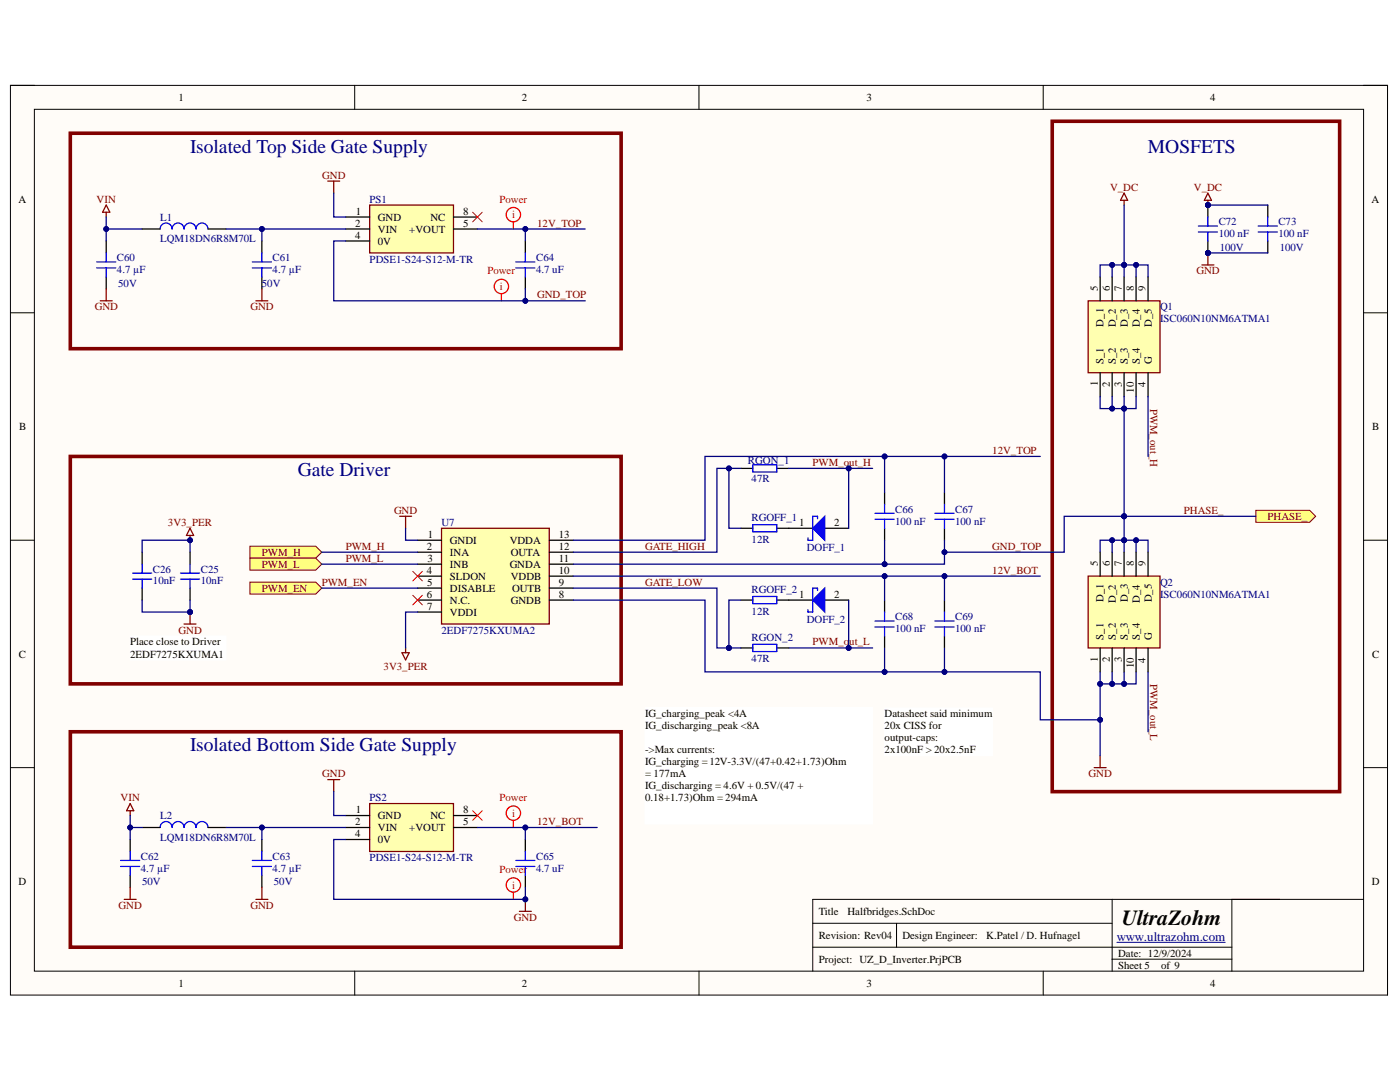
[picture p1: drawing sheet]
<svg xmlns="http://www.w3.org/2000/svg" width="279mm" height="216mm" viewBox="0 0 279 216" stroke-linecap="round" stroke-linejoin="round" font-family="sans-serif">
<defs><g id="words">
<text font-size="4.3" x="223.9" y="184.5">UltraZohm</text>
<g font-size="3.9" fill="#000080">
<text x="37.9" y="30.5">Isolated Top Side Gate Supply</text>
<text x="229.1" y="30.5">MOSFETS</text>
<text x="59.4" y="95">Gate Driver</text>
<text x="37.9" y="149.9">Isolated Bottom Side Gate Supply</text>
</g>
<text font-size="2.6" fill="#000080" x="222.9" y="187.7">www.ultrazohm.com</text>
<g font-size="2.2">
<text x="35.6" y="20.1">1</text>
<text x="104.1" y="20.1">2</text>
<text x="173" y="20.1">3</text>
<text x="241.5" y="20.1">4</text>
<text x="3.7" y="40.4">A</text>
<text x="273.7" y="40.4">A</text>
<text x="70.9" y="45.2">2</text>
<text x="70.9" y="47.6">4</text>
<text x="71" y="42.8">1</text>
<text x="75.4" y="44">GND</text>
<text x="75.4" y="46.4">VIN</text>
<text x="81.7" y="46.4">+VOUT</text>
<text x="85.9" y="44">NC</text>
<text x="92.4" y="45.2">5</text>
<text x="92.4" y="42.8">8</text>
<text x="75.4" y="48.8">0V</text>
<text x="219.1" y="58.1" transform="rotate(-90 219.1 58.1)">5</text>
<text x="221.5" y="58.1" transform="rotate(-90 221.5 58.1)">6</text>
<text x="223.9" y="58.1" transform="rotate(-90 223.9 58.1)">7</text>
<text x="226.3" y="58.1" transform="rotate(-90 226.3 58.1)">8</text>
<text x="228.6" y="58.1" transform="rotate(-90 228.6 58.1)">9</text>
<text x="220.3" y="65.2" transform="rotate(-90 220.3 65.2)">D_1</text>
<text x="222.7" y="65.3" transform="rotate(-90 222.7 65.3)">D_2</text>
<text x="225.1" y="65.2" transform="rotate(-90 225.1 65.2)">D_3</text>
<text x="227.4" y="65.3" transform="rotate(-90 227.4 65.3)">D_4</text>
<text x="229.9" y="65.2" transform="rotate(-90 229.9 65.2)">D_5</text>
<text x="219.1" y="77.1" transform="rotate(-90 219.1 77.1)">1</text>
<text x="220.3" y="72.7" transform="rotate(-90 220.3 72.7)">S_1</text>
<text x="221.5" y="77.2" transform="rotate(-90 221.5 77.2)">2</text>
<text x="222.7" y="72.7" transform="rotate(-90 222.7 72.7)">S_2</text>
<text x="223.9" y="77.2" transform="rotate(-90 223.9 77.2)">3</text>
<text x="225.1" y="72.7" transform="rotate(-90 225.1 72.7)">S_3</text>
<text x="227.4" y="72.7" transform="rotate(-90 227.4 72.7)">S_4</text>
<text x="228.6" y="77.2" transform="rotate(-90 228.6 77.2)">4</text>
<text x="229.9" y="72.7" transform="rotate(-90 229.9 72.7)">G</text>
<text x="226.3" y="78.3" transform="rotate(-90 226.3 78.3)">10</text>
<text x="3.8" y="85.8">B</text>
<text x="273.9" y="85.8">B</text>
<text x="85.4" y="107.3">1</text>
<text x="111.5" y="107.3">13</text>
<text x="159.5" y="104.9">1</text>
<text x="166.5" y="104.9">2</text>
<text x="85.2" y="109.7">2</text>
<text x="85.3" y="112.1">3</text>
<text x="89.8" y="108.5">GNDI</text>
<text x="89.8" y="110.9">INA</text>
<text x="89.8" y="113.3">INB</text>
<text x="101.7" y="113.3">GNDA</text>
<text x="101.7" y="108.5">VDDA</text>
<text x="102" y="110.9">OUTA</text>
<text x="111.5" y="112.1">11</text>
<text x="111.5" y="109.7">12</text>
<text x="219.1" y="113" transform="rotate(-90 219.1 113)">5</text>
<text x="221.5" y="113" transform="rotate(-90 221.5 113)">6</text>
<text x="223.9" y="113" transform="rotate(-90 223.9 113)">7</text>
<text x="226.3" y="113" transform="rotate(-90 226.3 113)">8</text>
<text x="228.6" y="113" transform="rotate(-90 228.6 113)">9</text>
<text x="85.2" y="114.5">4</text>
<text x="85.2" y="119.2">6</text>
<text x="85.3" y="116.9">5</text>
<text x="89.8" y="115.7">SLDON</text>
<text x="89.8" y="118.1">DISABLE</text>
<text x="101.9" y="115.7">VDDB</text>
<text x="102.2" y="118.1">OUTB</text>
<text x="111.5" y="119.2">8</text>
<text x="111.5" y="116.9">9</text>
<text x="111.5" y="114.5">10</text>
<text x="159.5" y="119.2">1</text>
<text x="166.5" y="119.2">2</text>
<text x="85.2" y="121.7">7</text>
<text x="89.8" y="120.5">N.C.</text>
<text x="89.8" y="122.8">VDDI</text>
<text x="101.9" y="120.5">GNDB</text>
<text x="220.3" y="120.1" transform="rotate(-90 220.3 120.1)">D_1</text>
<text x="222.7" y="120.3" transform="rotate(-90 222.7 120.3)">D_2</text>
<text x="225.1" y="120.2" transform="rotate(-90 225.1 120.2)">D_3</text>
<text x="227.4" y="120.3" transform="rotate(-90 227.4 120.3)">D_4</text>
<text x="229.9" y="120.2" transform="rotate(-90 229.9 120.2)">D_5</text>
<text x="3.8" y="131.2">C</text>
<text x="26" y="128.8">Place close to Driver</text>
<text x="26" y="131.2">2EDF7275KXUMA1</text>
<text x="220.3" y="127.6" transform="rotate(-90 220.3 127.6)">S_1</text>
<text x="222.7" y="127.6" transform="rotate(-90 222.7 127.6)">S_2</text>
<text x="225.1" y="127.6" transform="rotate(-90 225.1 127.6)">S_3</text>
<text x="227.4" y="127.6" transform="rotate(-90 227.4 127.6)">S_4</text>
<text x="229.9" y="127.6" transform="rotate(-90 229.9 127.6)">G</text>
<text x="273.8" y="131.2">C</text>
<text x="219.1" y="132" transform="rotate(-90 219.1 132)">1</text>
<text x="221.5" y="132.2" transform="rotate(-90 221.5 132.2)">2</text>
<text x="223.9" y="132.1" transform="rotate(-90 223.9 132.1)">3</text>
<text x="226.3" y="133.3" transform="rotate(-90 226.3 133.3)">10</text>
<text x="228.6" y="132.2" transform="rotate(-90 228.6 132.2)">4</text>
<text x="128.7" y="143.2">IG_charging_peak &lt;4A</text>
<text x="176.5" y="143.2">Datasheet said minimum</text>
<text x="128.7" y="145.5">IG_discharging_peak &lt;8A</text>
<text x="176.5" y="145.5">20x CISS for</text>
<text x="176.5" y="147.9">output-caps:</text>
<text x="128.7" y="150.3">-&gt;Max currents:</text>
<text x="128.7" y="152.7">IG_charging =12V-3.3V/(47+0.42+1.73)Ohm</text>
<text x="128.7" y="155.1">= 177mA</text>
<text x="176.5" y="150.3">2x100nF &gt; 20x2.5nF</text>
<text x="128.7" y="157.5">IG_discharging = 4.6V + 0.5V/(47 +</text>
<text x="128.7" y="159.9">0.18+1.73)Ohm = 294mA</text>
<text x="70.9" y="164.6">2</text>
<text x="70.9" y="167">4</text>
<text x="71" y="162.3">1</text>
<text x="75.4" y="163.4">GND</text>
<text x="75.4" y="165.9">VIN</text>
<text x="81.7" y="165.9">+VOUT</text>
<text x="85.9" y="163.4">NC</text>
<text x="92.4" y="164.6">5</text>
<text x="92.4" y="162.3">8</text>
<text x="75.4" y="168.2">0V</text>
<text x="3.7" y="176.6">D</text>
<text x="273.8" y="176.6">D</text>
<text x="163.4" y="182.5">Title</text>
<text x="169.1" y="182.5">Halfbridges.SchDoc</text>
<text x="163.4" y="187.3">Revision: Rev04</text>
<text x="180.1" y="187.3">Design Engineer:</text>
<text x="196.8" y="187.3">K.Patel / D. Hufnagel</text>
<text x="223.1" y="190.9">Date: 12/9/2024</text>
<text x="35.6" y="196.9">1</text>
<text x="104.1" y="196.9">2</text>
<text x="163.4" y="192.1">Project: UZ_D_Inverter.PrjPCB</text>
<text x="173" y="196.9">3</text>
<text x="223.1" y="193.3">Sheet 5</text>
<text x="231.7" y="193.3">of 9</text>
<text x="241.5" y="196.9">4</text>
</g>
<g font-size="2.2" fill="#800000">
<text x="64.3" y="35.7">GND</text>
<text x="19.3" y="40.4">VIN</text>
<text x="221.5" y="38">V_DC</text>
<text x="238.3" y="38">V_DC</text>
<text x="107.2" y="45.2">12V_TOP</text>
<text x="107.2" y="59.5">GND_TOP</text>
<text x="238.8" y="54.8">GND</text>
<text x="18.9" y="62">GND</text>
<text x="50" y="62">GND</text>
<text x="229.6" y="81.5" transform="rotate(90 229.6 81.5)">PWM_out_H</text>
<text x="162.2" y="93">PWM_out_H</text>
<text x="198" y="90.6">12V_TOP</text>
<text x="33.5" y="104.9">3V3_PER</text>
<text x="78.6" y="102.6">GND</text>
<text x="236.3" y="102.6">PHASE_</text>
<text x="253" y="103.7">PHASE_</text>
<text x="52.3" y="110.9">PWM_H</text>
<text x="52.3" y="113.3">PWM_L</text>
<text x="69" y="109.7">PWM_H</text>
<text x="69" y="112.1">PWM_L</text>
<text x="128.7" y="109.7">GATE_HIGH</text>
<text x="198" y="109.7">GND_TOP</text>
<text x="52.3" y="118.1">PWM_EN</text>
<text x="64.2" y="116.9">PWM_EN</text>
<text x="128.7" y="116.9">GATE_LOW</text>
<text x="198" y="114.5">12V_BOT</text>
<text x="35.6" y="126.4">GND</text>
<text x="162.2" y="128.8">PWM_out_L</text>
<text x="76.6" y="133.6">3V3_PER</text>
<text x="229.6" y="136.4" transform="rotate(90 229.6 136.4)">PWM_out_L</text>
<text x="64.3" y="155.1">GND</text>
<text x="217.3" y="155.1">GND</text>
<text x="24.1" y="159.9">VIN</text>
<text x="107.2" y="164.6">12V_BOT</text>
<text x="23.7" y="181.4">GND</text>
<text x="50" y="181.4">GND</text>
<text x="102.5" y="183.8">GND</text>
</g>
<g font-size="2.2" fill="#000080">
<text x="73.8" y="40.4">PS1</text>
<text x="32" y="44">L1</text>
<text x="243.2" y="45">C72</text>
<text x="243.2" y="47.4">100 nF</text>
<text x="255.1" y="45">C73</text>
<text x="255.1" y="47.4">100 nF</text>
<text x="23.3" y="52.1">C60</text>
<text x="32" y="48.3">LQM18DN6R8M70L</text>
<text x="54.4" y="52.1">C61</text>
<text x="73.8" y="52.4">PDSE1-S24-S12-M-TR</text>
<text x="107" y="52.1">C64</text>
<text x="243.4" y="50">100V</text>
<text x="255.4" y="50">100V</text>
<text x="23.3" y="54.5">4.7 µF</text>
<text x="23.6" y="57.2">50V</text>
<text x="52.3" y="57.2">50V</text>
<text x="54.4" y="54.5">4.7 µF</text>
<text x="107" y="54.5">4.7 uF</text>
<text x="231.5" y="62">Q1</text>
<text x="231.5" y="64.3">ISC060N10NM6ATMA1</text>
<text x="149.3" y="92.5">RGON_1</text>
<text x="150" y="96.1">47R</text>
<text x="88.1" y="104.9">U7</text>
<text x="150" y="104">RGOFF_1</text>
<text x="178.7" y="102.3">C66</text>
<text x="178.7" y="104.7">100 nF</text>
<text x="190.6" y="102.3">C67</text>
<text x="190.6" y="104.7">100 nF</text>
<text x="150" y="108.3">12R</text>
<text x="161" y="110">DOFF_1</text>
<text x="30.5" y="114.3">C26</text>
<text x="30.5" y="116.6">10nF</text>
<text x="40.1" y="114.3">C25</text>
<text x="40.1" y="116.6">10nF</text>
<text x="150" y="118.3">RGOFF_2</text>
<text x="231.5" y="116.9">Q2</text>
<text x="231.5" y="119.2">ISC060N10NM6ATMA1</text>
<text x="150" y="122.6">12R</text>
<text x="161" y="124.3">DOFF_2</text>
<text x="178.7" y="123.8">C68</text>
<text x="190.6" y="123.8">C69</text>
<text x="88.1" y="126.4">2EDF7275KXUMA2</text>
<text x="150" y="127.9">RGON_2</text>
<text x="178.7" y="126.2">100 nF</text>
<text x="190.6" y="126.2">100 nF</text>
<text x="150" y="132.2">47R</text>
<text x="73.8" y="159.9">PS2</text>
<text x="32" y="163.4">L2</text>
<text x="32" y="167.8">LQM18DN6R8M70L</text>
<text x="28.1" y="171.6">C62</text>
<text x="28.1" y="174">4.7 µF</text>
<text x="54.4" y="171.6">C63</text>
<text x="54.4" y="174">4.7 µF</text>
<text x="73.8" y="171.8">PDSE1-S24-S12-M-TR</text>
<text x="107" y="171.6">C65</text>
<text x="107" y="174">4.7 uF</text>
<text x="28.4" y="176.6">50V</text>
<text x="54.7" y="176.6">50V</text>
</g>
<g font-size="2.2" fill="#f00">
<text x="99.7" y="40.4">Power</text>
<text x="102.2" y="43.5">i</text>
<text x="97.3" y="54.8">Power</text>
<text x="99.8" y="57.9">i</text>
<text x="99.7" y="159.9">Power</text>
<text x="102.2" y="163">i</text>
<text x="99.7" y="174.2">Power</text>
<text x="102.2" y="177.3">i</text>
</g>
</g></defs>
<path d="M2.1 17h274.8v181.6h-274.8z" fill-rule="evenodd" fill="#fffcf8"/>
<path d="M2.1 17h274.8v181.6h-274.8z" fill="none" stroke="#000" stroke-width=".2"/>
<path d="M6.9 21.8h265.2v172h-265.2z" fill-rule="evenodd" fill="#fffcf8"/>
<g fill="none" stroke="#000" stroke-width=".2">
<path d="M2.1 17h4.8M70.8 17v4.8M139.5 17v4.8M208.2 17v4.8M272.1 17h4.8v4.8M6.9 21.8h265.2v172h-265.2zM2.1 62.4h4.8M272.1 62.4h4.8M2.1 107.8h4.8M272.1 107.8h4.8M2.1 153.2h4.8M272.1 153.2h4.8"/>
<path d="M222 179.5v14.3M245.8 179.5v14.3M272.1 179.5h-109.9v14.3M70.8 193.8v4.8M139.5 193.8v4.8M162.2 184.2h59.8M162.2 189h83.6M178.9 184.2v4.8M208.2 193.8v4.8M222 191.4h23.8M276.9 193.8v4.8"/>
</g>
<path d="M222.9 188h21.6" fill="none" stroke="#000080" stroke-width=".2"/>
<path d="M88.1 105.4h21.5v19.1h-21.5z" fill-rule="evenodd" fill="#ffffb0"/>
<path d="M88.1 105.4h21.5v19.1h-21.5zM80.2 130.2h1.5l-.8 1.5zM80.9 129.3v.9M218.4 153.2h2.3M219.6 150.8v2.4" fill="none" stroke="#800000" stroke-width=".25"/>
<g fill="none" stroke="#000" stroke-width=".25">
<path d="M83.3 107.8h4.8M83.3 110.2h4.8M83.3 112.6h4.8M83.3 115h4.8M83.3 117.4h4.8M83.3 119.7h4.8M109.6 107.8h4.8M109.6 110.2h4.8M109.6 112.6h4.8M109.6 115h4.8M109.6 117.4h4.8M109.6 119.7h4.8"/>
<path d="M83.3 122.1h4.8"/>
</g>
<path d="M49.9 109h13.1l1.2 1.2-1.2 1.2h-13.1z" fill-rule="evenodd" fill="#ffff80"/>
<path d="M49.9 109h13.1l1.2 1.2-1.2 1.2h-13.1z" fill="none" stroke="#800000" stroke-width=".2"/>
<path d="M49.9 111.4h13.1l1.2 1.2-1.2 1.2h-13.1z" fill-rule="evenodd" fill="#ffff80"/>
<path d="M49.9 111.4h13.1l1.2 1.2-1.2 1.2h-13.1z" fill="none" stroke="#800000" stroke-width=".2"/>
<path d="M73.8 40.9h16.7v9.6h-16.7z" fill-rule="evenodd" fill="#ffffb0"/>
<path d="M73.8 40.9h16.7v9.6h-16.7z" fill="none" stroke="#800000" stroke-width=".25"/>
<path d="M69 43.3h4.8M69 45.7h4.8M69 48.1h4.8M90.5 43.3h4.8M90.5 45.7h4.8" fill="none" stroke="#000" stroke-width=".25"/>
<path d="M73.8 160.3h16.7v9.6h-16.7z" fill-rule="evenodd" fill="#ffffb0"/>
<g fill="none" stroke="#800000" stroke-width=".25">
<path d="M65.4 36.1h2.4M66.6 36.1v2.4M21.2 42.3v1M21.2 57.6v2.4M21.2 40.9l.7 1.4h-1.4zM52.3 57.6v2.4M20 60h2.4M51.1 60h2.4M37.9 105.4l.7 1.4h-1.4zM37.9 106.8v1M65.4 155.6h2.4M66.6 155.6v2.4"/>
<path d="M24.8 179.5h2.4M26 161.8v.9M26 177.1v2.4M26 160.3l.7 1.5h-1.4zM51.1 179.5h2.4M52.3 177.1v2.4M73.8 160.3h16.7v9.6h-16.7z"/>
</g>
<g fill="none" stroke="#000" stroke-width=".25">
<path d="M21.2 48.1v2.4M21.2 55.2v2.4M28.4 45.7h3.6M41.5 45.7h3.6M52.3 48.1v2.4M52.3 55.2v2.4M26 167.5v2.4M26 174.7v2.4M52.3 167.5v2.4M52.3 174.7v2.4M69 162.7h4.8M69 165.1h4.8"/>
<path d="M69 167.5h4.8M90.5 162.7h4.8M90.5 165.1h4.8"/>
</g>
<g fill="none" stroke="#00f" stroke-width=".25">
<path d="M19.3 53.5h3.8M19.3 52.3h3.8M21.2 50.5v1.8M21.2 53.5v1.7M32 45.7a1.19 1.19 0 0 1 1.1-1.2 1.19 1.19 0 0 1 1.2 1.2 1.19 1.19 0 0 1 1.2-1.2 1.19 1.19 0 0 1 1.2 1.2 1.2 1.2 0 0 1 1.2-1.2 1.2 1.2 0 0 1 1.2 1.2 1.19 1.19 0 0 1 1.2-1.2 1.19 1.19 0 0 1 1.2 1.2M50.4 53.5h3.8M50.4 52.3h3.8M52.3 50.5v1.8M52.3 53.5v1.7M24.1 172.9h3.8M24.1 171.7h3.8M26 169.9v1.8"/>
<path d="M26 172.9v1.8M50.4 171.7h3.8M50.4 172.9h3.8M52.3 169.9v1.8M52.3 172.9v1.8"/>
</g>
<circle cx="37.9" cy="107.8" r=".48" fill="#000080"/>
<circle cx="37.9" cy="107.8" r=".48" fill="none" stroke="#000080" stroke-width=".2"/>
<path d="M36.7 124.5h2.4M37.9 122.1v2.4" fill="none" stroke="#800000" stroke-width=".25"/>
<circle cx="37.9" cy="122.1" r=".48" fill="#000080"/>
<circle cx="37.9" cy="122.1" r=".48" fill="none" stroke="#000080" stroke-width=".2"/>
<path d="M176.5 141.2h21.5v9.6h-21.5z" fill-rule="evenodd" fill="#fff"/>
<path d="M176.5 141.2h21.5v9.6h-21.5z" fill="none" stroke="#fff" stroke-width=".2"/>
<path d="M82.4 118.8l1.9 1.9M84.3 118.8l-1.9 1.9" fill="none" stroke="#f00" stroke-width=".2"/>
<path d="M250.6 101.8h10.8l1.2 1.2-1.2 1.2h-10.8z" fill-rule="evenodd" fill="#ffff80"/>
<path d="M250.6 101.8h10.8l1.2 1.2-1.2 1.2h-10.8z" fill="none" stroke="#800000" stroke-width=".2"/>
<path d="M49.9 116.2h13.1l1.2 1.2-1.2 1.1h-13.1z" fill-rule="evenodd" fill="#ffff80"/>
<path d="M49.9 116.2h13.1l1.2 1.2-1.2 1.1h-13.1z" fill="none" stroke="#800000" stroke-width=".2"/>
<path d="M79.7 103h2.4M80.9 103v2.4" fill="none" stroke="#800000" stroke-width=".25"/>
<path d="M128.7 141.2h45.4v23.2h-45.4z" fill-rule="evenodd" fill="#fff"/>
<path d="M128.7 141.2h45.4v23.2h-45.4z" fill="none" stroke="#fff" stroke-width=".2"/>
<path d="M94.3 42.4l1.9 1.9M96.2 42.4l-1.9 1.9M82.4 114l1.9 1.9M84.3 114l-1.9 1.9M94.3 161.8l1.9 1.9M96.2 161.8l-1.9 1.9" fill="none" stroke="#f00" stroke-width=".2"/>
<path d="M217.2 60h14.3v14.4h-14.3z" fill-rule="evenodd" fill="#ffffb0"/>
<path d="M224.3 38.5l.7 1.5h-1.4zM224.3 40v.9M217.2 60h14.3v14.4h-14.3z" fill="none" stroke="#800000" stroke-width=".25"/>
<path d="M219.6 55.3v4.7M222 55.3v4.7M224.3 55.3v4.7M226.7 55.3v4.7M229.1 55.3v4.7M219.6 74.4v4.7M222 74.4v4.7M224.3 74.4v4.7M226.7 74.4v4.7M229.1 74.4v4.7" fill="none" stroke="#000" stroke-width=".25"/>
<path d="M217.2 115h14.3v14.3h-14.3z" fill-rule="evenodd" fill="#ffffb0"/>
<path d="M217.2 115h14.3v14.3h-14.3z" fill="none" stroke="#800000" stroke-width=".25"/>
<path d="M219.6 110.2v4.8M222 110.2v4.8M224.3 110.2v4.8M226.7 110.2v4.8M229.1 110.2v4.8M219.6 129.3v4.8M222 129.3v4.8M224.3 129.3v4.8M226.7 129.3v4.8M229.1 129.3v4.8" fill="none" stroke="#000" stroke-width=".25"/>
<path d="M26 126.9h19.1v4.8h-19.1z" fill-rule="evenodd" fill="#fff"/>
<path d="M26 126.9h19.1v4.8h-19.1z" fill="none" stroke="#fff" stroke-width=".2"/>
<path d="M14 26.6h110v43h-110zM210 24.2h57.4v133.8h-57.4zM14 91.1h110v45.4h-110zM14 146h110v43h-110z" fill="none" stroke="#800000" stroke-width=".72"/>
<g fill="none" stroke="#f00" stroke-width=".25">
<path d="M100.1 58.6v1.4M102.5 44.3v1.4M102.5 163.7v1.4M102.5 178v1.5"/>
<circle cx="100.1" cy="57.2" r="1.43"/>
<circle cx="102.5" cy="42.8" r="1.43"/>
<circle cx="102.5" cy="162.3" r="1.43"/>
<circle cx="102.5" cy="176.6" r="1.43"/>
</g>
<path d="M241.1 38.5l.7 1.5h-1.4zM241.1 40v.9" fill="none" stroke="#800000" stroke-width=".25"/>
<circle cx="241.1" cy="40.9" r=".48" fill="#000080"/>
<circle cx="241.1" cy="40.9" r=".48" fill="none" stroke="#000080" stroke-width=".2"/>
<path d="M239.9 52.9h2.4M241.1 50.5v2.4" fill="none" stroke="#800000" stroke-width=".25"/>
<circle cx="241.1" cy="50.5" r=".48" fill="#000080"/>
<circle cx="241.1" cy="50.5" r=".48" fill="none" stroke="#000080" stroke-width=".2"/>
<path d="M104.8 179.5v2.3M103.7 181.8h2.3" fill="none" stroke="#800000" stroke-width=".25"/>
<circle cx="104.8" cy="179.5" r=".48" fill="#000080"/>
<circle cx="104.8" cy="179.5" r=".48" fill="none" stroke="#000080" stroke-width=".2"/>
<circle cx="241.1" cy="50.5" r=".48" fill="#000080"/>
<circle cx="241.1" cy="50.5" r=".48" fill="none" stroke="#000080" stroke-width=".2"/>
<circle cx="241.1" cy="40.9" r=".48" fill="#000080"/>
<circle cx="241.1" cy="40.9" r=".48" fill="none" stroke="#000080" stroke-width=".2"/>
<path d="M241.1 48.1v2.4" fill="none" stroke="#000" stroke-width=".25"/>
<circle cx="241.1" cy="50.5" r=".48" fill="#000080"/>
<circle cx="241.1" cy="50.5" r=".48" fill="none" stroke="#000080" stroke-width=".2"/>
<path d="M241.1 40.9v2.4" fill="none" stroke="#000" stroke-width=".25"/>
<circle cx="241.1" cy="40.9" r=".48" fill="#000080"/>
<circle cx="241.1" cy="40.9" r=".48" fill="none" stroke="#000080" stroke-width=".2"/>
<g fill="none" stroke="#00f" stroke-width=".25">
<path d="M239.2 45.1h3.8M239.2 46.3h3.8M241.1 43.3v1.8M241.1 46.3v1.8M251.1 45.1h3.8M251.1 46.3h3.8M253 43.3v1.8M253 46.3v1.8M26.5 114.4h3.8M26.5 115.6h3.8M28.4 112.6v1.8M28.4 115.6v1.8"/>
<path d="M36 114.4h3.8M36 115.6h3.8M37.9 112.6v1.8M37.9 115.6v1.8M174.6 102.4h3.8M174.6 103.6h3.8M176.5 100.6v1.8M176.5 103.6v1.8M186.6 102.4h3.8M186.6 103.6h3.8M188.5 100.6v1.8M188.5 103.6v1.8"/>
<path d="M174.6 123.9h3.8M174.6 125.1h3.8M176.5 122.1v1.8M176.5 125.1v1.8M186.6 123.9h3.8M186.6 125.1h3.8M188.5 122.1v1.8M188.5 125.1v1.8M32 165.1a1.2 1.2 0 0 1 1.1-1.2 1.2 1.2 0 0 1 1.2 1.2 1.19 1.19 0 0 1 1.2-1.2 1.19 1.19 0 0 1 1.2 1.2 1.19 1.19 0 0 1 1.2-1.2 1.19 1.19 0 0 1 1.2 1.2 1.19 1.19 0 0 1 1.2-1.2 1.19 1.19 0 0 1 1.2 1.2"/>
</g>
<g fill="none" stroke="#000" stroke-width=".25">
<path d="M253 40.9v2.4M253 48.1v2.4M176.5 98.2v2.4M188.5 98.2v2.4M28.4 110.2v2.4M28.4 117.4v2.3M37.9 110.2v2.4M37.9 117.4v2.3M157.4 105.4h4.8M164.6 105.4h4.8M176.5 105.4v2.4M176.5 119.7v2.4"/>
<path d="M188.5 105.4v2.4M188.5 119.7v2.4M176.5 126.9v2.4M188.5 126.9v2.4M28.4 165.1h3.6M41.5 165.1h3.6"/>
</g>
<path d="M164.6 103v4.8l-2.4-2.4z" fill="#00f"/>
<path d="M163.2 103.5v-.5h-1v4.8h-1v-.5M164.6 103v4.8l-2.4-2.4z" fill="none" stroke="#00f" stroke-width=".25"/>
<path d="M157.4 119.7h4.8M164.6 119.7h4.8" fill="none" stroke="#000" stroke-width=".25"/>
<path d="M162.2 119.7l2.4-2.3v4.7z" fill="#00f"/>
<g fill="none" stroke="#00f" stroke-width=".25">
<path d="M102.9 52.3h3.9M102.9 53.5h3.9M104.8 50.5v1.8M104.8 53.5v1.7M150.3 92.7h4.7v1.5h-4.7zM150.3 104.7h4.7v1.4h-4.7zM150.3 119h4.7v1.5h-4.7zM162.2 119.7l2.4-2.3v4.7zM163.2 117.8v-.4h-1v4.7h-1v-.4M150.3 128.6h4.7v1.4h-4.7zM102.9 171.7h3.9M102.9 172.9h3.9"/>
<path d="M104.8 169.9v1.8M104.8 172.9v1.8"/>
</g>
<path d="M104.8 48.1v2.4M104.8 55.2v2.4M147.9 93.5h2.4M155 93.5h2.4M147.9 105.4h2.4M147.9 119.7h2.4M155 105.4h2.4M155 119.7h2.4M147.9 129.3h2.4M155 129.3h2.4M104.8 167.5v2.4M104.8 174.7v2.4" fill="none" stroke="#000" stroke-width=".25"/>
<path d="M222 79.1v2.4h2.3" fill="none" stroke="#000080" stroke-width=".25"/>
<circle cx="221.9" cy="81.5" r=".48" fill="#000080"/>
<circle cx="221.9" cy="81.5" r=".48" fill="none" stroke="#000080" stroke-width=".2"/>
<circle cx="224.3" cy="81.5" r=".48" fill="#000080"/>
<circle cx="224.3" cy="81.5" r=".48" fill="none" stroke="#000080" stroke-width=".2"/>
<path d="M219.6 79.1v2.4h2.4" fill="none" stroke="#000080" stroke-width=".25"/>
<circle cx="221.9" cy="81.5" r=".48" fill="#000080"/>
<circle cx="221.9" cy="81.5" r=".48" fill="none" stroke="#000080" stroke-width=".2"/>
<path d="M224.3 103v7.2" fill="none" stroke="#000080" stroke-width=".25"/>
<circle cx="224.3" cy="107.8" r=".48" fill="#000080"/>
<circle cx="224.3" cy="107.8" r=".48" fill="none" stroke="#000080" stroke-width=".2"/>
<circle cx="224.3" cy="103" r=".48" fill="#000080"/>
<circle cx="224.3" cy="103" r=".48" fill="none" stroke="#000080" stroke-width=".2"/>
<path d="M37.9 119.7v2.4" fill="none" stroke="#000080" stroke-width=".25"/>
<circle cx="37.9" cy="122.1" r=".48" fill="#000080"/>
<circle cx="37.9" cy="122.1" r=".48" fill="none" stroke="#000080" stroke-width=".2"/>
<path d="M229.1 79.1v12M219.6 134.1v2.4h2.4v-2.4M229.1 134.1v11.9" fill="none" stroke="#000080" stroke-width=".25"/>
<circle cx="221.9" cy="136.5" r=".48" fill="#000080"/>
<circle cx="221.9" cy="136.5" r=".48" fill="none" stroke="#000080" stroke-width=".2"/>
<circle cx="219.6" cy="136.5" r=".48" fill="#000080"/>
<circle cx="219.6" cy="136.5" r=".48" fill="none" stroke="#000080" stroke-width=".2"/>
<path d="M224.3 134.1v2.4h-2.3" fill="none" stroke="#000080" stroke-width=".25"/>
<circle cx="221.9" cy="136.5" r=".48" fill="#000080"/>
<circle cx="221.9" cy="136.5" r=".48" fill="none" stroke="#000080" stroke-width=".2"/>
<circle cx="224.3" cy="136.5" r=".48" fill="#000080"/>
<circle cx="224.3" cy="136.5" r=".48" fill="none" stroke="#000080" stroke-width=".2"/>
<path d="M28.4 119.7v2.4h9.5M64.2 117.4h19.1" fill="none" stroke="#000080" stroke-width=".25"/>
<circle cx="37.9" cy="122.1" r=".48" fill="#000080"/>
<circle cx="37.9" cy="122.1" r=".48" fill="none" stroke="#000080" stroke-width=".2"/>
<path d="M28.4 45.7h-7.2v2.4" fill="none" stroke="#000080" stroke-width=".25"/>
<circle cx="21.2" cy="45.7" r=".48" fill="#000080"/>
<circle cx="21.2" cy="45.7" r=".48" fill="none" stroke="#000080" stroke-width=".2"/>
<path d="M45.1 45.7h7.2v2.4" fill="none" stroke="#000080" stroke-width=".25"/>
<circle cx="52.3" cy="45.7" r=".48" fill="#000080"/>
<circle cx="52.3" cy="45.7" r=".48" fill="none" stroke="#000080" stroke-width=".2"/>
<path d="M26 165.1h2.4" fill="none" stroke="#000080" stroke-width=".25"/>
<circle cx="26" cy="165.1" r=".48" fill="#000080"/>
<circle cx="26" cy="165.1" r=".48" fill="none" stroke="#000080" stroke-width=".2"/>
<path d="M45.1 165.1h7.2v2.4" fill="none" stroke="#000080" stroke-width=".25"/>
<circle cx="52.3" cy="165.1" r=".48" fill="#000080"/>
<circle cx="52.3" cy="165.1" r=".48" fill="none" stroke="#000080" stroke-width=".2"/>
<path d="M21.2 43.3v2.4" fill="none" stroke="#000080" stroke-width=".25"/>
<circle cx="21.2" cy="45.7" r=".48" fill="#000080"/>
<circle cx="21.2" cy="45.7" r=".48" fill="none" stroke="#000080" stroke-width=".2"/>
<path d="M52.3 45.7h16.7" fill="none" stroke="#000080" stroke-width=".25"/>
<circle cx="52.3" cy="45.7" r=".48" fill="#000080"/>
<circle cx="52.3" cy="45.7" r=".48" fill="none" stroke="#000080" stroke-width=".2"/>
<path d="M66.6 38.5v4.8h2.4M95.3 45.7h9.5v2.4" fill="none" stroke="#000080" stroke-width=".25"/>
<circle cx="104.8" cy="45.7" r=".48" fill="#000080"/>
<circle cx="104.8" cy="45.7" r=".48" fill="none" stroke="#000080" stroke-width=".2"/>
<path d="M95.3 165.1h9.5v2.4" fill="none" stroke="#000080" stroke-width=".25"/>
<circle cx="104.8" cy="165.1" r=".48" fill="#000080"/>
<circle cx="104.8" cy="165.1" r=".48" fill="none" stroke="#000080" stroke-width=".2"/>
<path d="M104.8 165.1h14.4" fill="none" stroke="#000080" stroke-width=".25"/>
<circle cx="104.8" cy="165.1" r=".48" fill="#000080"/>
<circle cx="104.8" cy="165.1" r=".48" fill="none" stroke="#000080" stroke-width=".2"/>
<path d="M52.3 165.1h16.7" fill="none" stroke="#000080" stroke-width=".25"/>
<circle cx="52.3" cy="165.1" r=".48" fill="#000080"/>
<circle cx="52.3" cy="165.1" r=".48" fill="none" stroke="#000080" stroke-width=".2"/>
<path d="M104.8 45.7h12M66.6 158v4.7h2.4" fill="none" stroke="#000080" stroke-width=".25"/>
<circle cx="104.8" cy="45.7" r=".48" fill="#000080"/>
<circle cx="104.8" cy="45.7" r=".48" fill="none" stroke="#000080" stroke-width=".2"/>
<path d="M104.8 57.6v2.4h12" fill="none" stroke="#000080" stroke-width=".25"/>
<circle cx="104.8" cy="60" r=".48" fill="#000080"/>
<circle cx="104.8" cy="60" r=".48" fill="none" stroke="#000080" stroke-width=".2"/>
<path d="M69 48.1h-2.4v11.9h38.2" fill="none" stroke="#000080" stroke-width=".25"/>
<circle cx="104.8" cy="60" r=".48" fill="#000080"/>
<circle cx="104.8" cy="60" r=".48" fill="none" stroke="#000080" stroke-width=".2"/>
<path d="M147.9 93.5h-4.8v16.7h-28.7" fill="none" stroke="#000080" stroke-width=".25"/>
<circle cx="145.5" cy="93.5" r=".48" fill="#000080"/>
<circle cx="145.5" cy="93.5" r=".48" fill="none" stroke="#000080" stroke-width=".2"/>
<path d="M176.5 91.1v7.1M64.2 110.2h19.1M64.2 112.6h19.1M80.9 105.4v2.4h2.4M83.3 122.1h-2.4v7.2" fill="none" stroke="#000080" stroke-width=".25"/>
<circle cx="176.5" cy="91.1" r=".48" fill="#000080"/>
<circle cx="176.5" cy="91.1" r=".48" fill="none" stroke="#000080" stroke-width=".2"/>
<path d="M28.4 110.2v-2.4h9.5v2.4" fill="none" stroke="#000080" stroke-width=".25"/>
<circle cx="37.9" cy="107.8" r=".48" fill="#000080"/>
<circle cx="37.9" cy="107.8" r=".48" fill="none" stroke="#000080" stroke-width=".2"/>
<path d="M26 162.7v4.8" fill="none" stroke="#000080" stroke-width=".25"/>
<circle cx="26" cy="165.1" r=".48" fill="#000080"/>
<circle cx="26" cy="165.1" r=".48" fill="none" stroke="#000080" stroke-width=".2"/>
<path d="M224.3 40.9v14.4" fill="none" stroke="#000080" stroke-width=".25"/>
<circle cx="224.3" cy="52.9" r=".48" fill="#000080"/>
<circle cx="224.3" cy="52.9" r=".48" fill="none" stroke="#000080" stroke-width=".2"/>
<path d="M224.3 52.9h4.8v2.4" fill="none" stroke="#000080" stroke-width=".25"/>
<circle cx="224.3" cy="52.9" r=".48" fill="#000080"/>
<circle cx="224.3" cy="52.9" r=".48" fill="none" stroke="#000080" stroke-width=".2"/>
<circle cx="226.7" cy="52.9" r=".48" fill="#000080"/>
<circle cx="226.7" cy="52.9" r=".48" fill="none" stroke="#000080" stroke-width=".2"/>
<path d="M224.3 52.9h-2.3v2.4" fill="none" stroke="#000080" stroke-width=".25"/>
<circle cx="224.3" cy="52.9" r=".48" fill="#000080"/>
<circle cx="224.3" cy="52.9" r=".48" fill="none" stroke="#000080" stroke-width=".2"/>
<circle cx="221.9" cy="52.9" r=".48" fill="#000080"/>
<circle cx="221.9" cy="52.9" r=".48" fill="none" stroke="#000080" stroke-width=".2"/>
<path d="M222 52.9h-2.4v2.4" fill="none" stroke="#000080" stroke-width=".25"/>
<circle cx="221.9" cy="52.9" r=".48" fill="#000080"/>
<circle cx="221.9" cy="52.9" r=".48" fill="none" stroke="#000080" stroke-width=".2"/>
<path d="M226.7 52.9v2.4" fill="none" stroke="#000080" stroke-width=".25"/>
<circle cx="226.7" cy="52.9" r=".48" fill="#000080"/>
<circle cx="226.7" cy="52.9" r=".48" fill="none" stroke="#000080" stroke-width=".2"/>
<path d="M226.7 79.1v2.4h-2.4" fill="none" stroke="#000080" stroke-width=".25"/>
<circle cx="224.3" cy="81.5" r=".48" fill="#000080"/>
<circle cx="224.3" cy="81.5" r=".48" fill="none" stroke="#000080" stroke-width=".2"/>
<path d="M226.7 134.1v2.4h-2.4" fill="none" stroke="#000080" stroke-width=".25"/>
<circle cx="224.3" cy="136.5" r=".48" fill="#000080"/>
<circle cx="224.3" cy="136.5" r=".48" fill="none" stroke="#000080" stroke-width=".2"/>
<path d="M224.3 79.1v23.9" fill="none" stroke="#000080" stroke-width=".25"/>
<circle cx="224.3" cy="81.5" r=".48" fill="#000080"/>
<circle cx="224.3" cy="81.5" r=".48" fill="none" stroke="#000080" stroke-width=".2"/>
<circle cx="224.3" cy="103" r=".48" fill="#000080"/>
<circle cx="224.3" cy="103" r=".48" fill="none" stroke="#000080" stroke-width=".2"/>
<path d="M224.3 107.8h-4.7v2.4" fill="none" stroke="#000080" stroke-width=".25"/>
<circle cx="221.9" cy="107.8" r=".48" fill="#000080"/>
<circle cx="221.9" cy="107.8" r=".48" fill="none" stroke="#000080" stroke-width=".2"/>
<circle cx="224.3" cy="107.8" r=".48" fill="#000080"/>
<circle cx="224.3" cy="107.8" r=".48" fill="none" stroke="#000080" stroke-width=".2"/>
<path d="M222 107.8v2.4" fill="none" stroke="#000080" stroke-width=".25"/>
<circle cx="221.9" cy="107.8" r=".48" fill="#000080"/>
<circle cx="221.9" cy="107.8" r=".48" fill="none" stroke="#000080" stroke-width=".2"/>
<path d="M224.3 107.8h4.8v2.4" fill="none" stroke="#000080" stroke-width=".25"/>
<circle cx="226.7" cy="107.8" r=".48" fill="#000080"/>
<circle cx="226.7" cy="107.8" r=".48" fill="none" stroke="#000080" stroke-width=".2"/>
<circle cx="224.3" cy="107.8" r=".48" fill="#000080"/>
<circle cx="224.3" cy="107.8" r=".48" fill="none" stroke="#000080" stroke-width=".2"/>
<path d="M226.7 107.8v2.4" fill="none" stroke="#000080" stroke-width=".25"/>
<circle cx="226.7" cy="107.8" r=".48" fill="#000080"/>
<circle cx="226.7" cy="107.8" r=".48" fill="none" stroke="#000080" stroke-width=".2"/>
<path d="M69 167.5h-2.4v12h38.2v-2.4" fill="none" stroke="#000080" stroke-width=".25"/>
<circle cx="104.8" cy="179.5" r=".48" fill="#000080"/>
<circle cx="104.8" cy="179.5" r=".48" fill="none" stroke="#000080" stroke-width=".2"/>
<path d="M176.5 107.8v4.8h-62.1" fill="none" stroke="#000080" stroke-width=".25"/>
<circle cx="176.5" cy="112.6" r=".48" fill="#000080"/>
<circle cx="176.5" cy="112.6" r=".48" fill="none" stroke="#000080" stroke-width=".2"/>
<path d="M176.5 115v4.7" fill="none" stroke="#000080" stroke-width=".25"/>
<circle cx="176.5" cy="115" r=".48" fill="#000080"/>
<circle cx="176.5" cy="115" r=".48" fill="none" stroke="#000080" stroke-width=".2"/>
<path d="M188.5 115v4.7" fill="none" stroke="#000080" stroke-width=".25"/>
<circle cx="188.5" cy="115" r=".48" fill="#000080"/>
<circle cx="188.5" cy="115" r=".48" fill="none" stroke="#000080" stroke-width=".2"/>
<path d="M188.5 129.3v4.8" fill="none" stroke="#000080" stroke-width=".25"/>
<circle cx="188.5" cy="134.1" r=".48" fill="#000080"/>
<circle cx="188.5" cy="134.1" r=".48" fill="none" stroke="#000080" stroke-width=".2"/>
<path d="M176.5 129.3v4.8" fill="none" stroke="#000080" stroke-width=".25"/>
<circle cx="176.5" cy="134.1" r=".48" fill="#000080"/>
<circle cx="176.5" cy="134.1" r=".48" fill="none" stroke="#000080" stroke-width=".2"/>
<path d="M241.1 50.5h11.9" fill="none" stroke="#000080" stroke-width=".25"/>
<circle cx="241.1" cy="50.5" r=".48" fill="#000080"/>
<circle cx="241.1" cy="50.5" r=".48" fill="none" stroke="#000080" stroke-width=".2"/>
<path d="M241.1 40.9h11.9" fill="none" stroke="#000080" stroke-width=".25"/>
<circle cx="241.1" cy="40.9" r=".48" fill="#000080"/>
<circle cx="241.1" cy="40.9" r=".48" fill="none" stroke="#000080" stroke-width=".2"/>
<path d="M188.5 107.8v2.4" fill="none" stroke="#000080" stroke-width=".25"/>
<circle cx="188.5" cy="110.2" r=".48" fill="#000080"/>
<circle cx="188.5" cy="110.2" r=".48" fill="none" stroke="#000080" stroke-width=".2"/>
<path d="M188.5 91.1v7.1" fill="none" stroke="#000080" stroke-width=".25"/>
<circle cx="188.5" cy="91.1" r=".48" fill="#000080"/>
<circle cx="188.5" cy="91.1" r=".48" fill="none" stroke="#000080" stroke-width=".2"/>
<path d="M114.4 115h93.2" fill="none" stroke="#000080" stroke-width=".25"/>
<circle cx="176.5" cy="115" r=".48" fill="#000080"/>
<circle cx="176.5" cy="115" r=".48" fill="none" stroke="#000080" stroke-width=".2"/>
<circle cx="188.5" cy="115" r=".48" fill="#000080"/>
<circle cx="188.5" cy="115" r=".48" fill="none" stroke="#000080" stroke-width=".2"/>
<path d="M224.3 103h-11.9v7.2h-23.9v2.4h-12" fill="none" stroke="#000080" stroke-width=".25"/>
<circle cx="176.5" cy="112.6" r=".48" fill="#000080"/>
<circle cx="176.5" cy="112.6" r=".48" fill="none" stroke="#000080" stroke-width=".2"/>
<circle cx="188.5" cy="110.2" r=".48" fill="#000080"/>
<circle cx="188.5" cy="110.2" r=".48" fill="none" stroke="#000080" stroke-width=".2"/>
<circle cx="224.3" cy="103" r=".48" fill="#000080"/>
<circle cx="224.3" cy="103" r=".48" fill="none" stroke="#000080" stroke-width=".2"/>
<path d="M219.6 136.5v14.3" fill="none" stroke="#000080" stroke-width=".25"/>
<circle cx="219.6" cy="136.5" r=".48" fill="#000080"/>
<circle cx="219.6" cy="136.5" r=".48" fill="none" stroke="#000080" stroke-width=".2"/>
<circle cx="219.6" cy="143.6" r=".48" fill="#000080"/>
<circle cx="219.6" cy="143.6" r=".48" fill="none" stroke="#000080" stroke-width=".2"/>
<path d="M114.4 119.7h26.3v14.4h66.9v9.5h12" fill="none" stroke="#000080" stroke-width=".25"/>
<circle cx="219.6" cy="143.6" r=".48" fill="#000080"/>
<circle cx="219.6" cy="143.6" r=".48" fill="none" stroke="#000080" stroke-width=".2"/>
<circle cx="188.5" cy="134.1" r=".48" fill="#000080"/>
<circle cx="188.5" cy="134.1" r=".48" fill="none" stroke="#000080" stroke-width=".2"/>
<circle cx="176.5" cy="134.1" r=".48" fill="#000080"/>
<circle cx="176.5" cy="134.1" r=".48" fill="none" stroke="#000080" stroke-width=".2"/>
<path d="M224.3 103h26.3" fill="none" stroke="#000080" stroke-width=".25"/>
<circle cx="224.3" cy="103" r=".48" fill="#000080"/>
<circle cx="224.3" cy="103" r=".48" fill="none" stroke="#000080" stroke-width=".2"/>
<path d="M207.6 91.1h-66.9v16.7h-26.3" fill="none" stroke="#000080" stroke-width=".25"/>
<circle cx="188.5" cy="91.1" r=".48" fill="#000080"/>
<circle cx="188.5" cy="91.1" r=".48" fill="none" stroke="#000080" stroke-width=".2"/>
<circle cx="176.5" cy="91.1" r=".48" fill="#000080"/>
<circle cx="176.5" cy="91.1" r=".48" fill="none" stroke="#000080" stroke-width=".2"/>
<path d="M145.5 93.5v11.9h2.4" fill="none" stroke="#000080" stroke-width=".25"/>
<circle cx="145.5" cy="93.5" r=".48" fill="#000080"/>
<circle cx="145.5" cy="93.5" r=".48" fill="none" stroke="#000080" stroke-width=".2"/>
<path d="M114.4 117.4h28.7v11.9h2.4" fill="none" stroke="#000080" stroke-width=".25"/>
<circle cx="145.5" cy="129.3" r=".48" fill="#000080"/>
<circle cx="145.5" cy="129.3" r=".48" fill="none" stroke="#000080" stroke-width=".2"/>
<path d="M169.4 93.5v11.9" fill="none" stroke="#000080" stroke-width=".25"/>
<circle cx="169.4" cy="93.5" r=".48" fill="#000080"/>
<circle cx="169.4" cy="93.5" r=".48" fill="none" stroke="#000080" stroke-width=".2"/>
<path d="M157.4 129.3h16.7" fill="none" stroke="#000080" stroke-width=".25"/>
<circle cx="169.4" cy="129.3" r=".48" fill="#000080"/>
<circle cx="169.4" cy="129.3" r=".48" fill="none" stroke="#000080" stroke-width=".2"/>
<path d="M169.4 119.7v9.6" fill="none" stroke="#000080" stroke-width=".25"/>
<circle cx="169.4" cy="129.3" r=".48" fill="#000080"/>
<circle cx="169.4" cy="129.3" r=".48" fill="none" stroke="#000080" stroke-width=".2"/>
<path d="M145.5 129.3h2.4" fill="none" stroke="#000080" stroke-width=".25"/>
<circle cx="145.5" cy="129.3" r=".48" fill="#000080"/>
<circle cx="145.5" cy="129.3" r=".48" fill="none" stroke="#000080" stroke-width=".2"/>
<path d="M147.9 119.7h-2.4v9.6" fill="none" stroke="#000080" stroke-width=".25"/>
<circle cx="145.5" cy="129.3" r=".48" fill="#000080"/>
<circle cx="145.5" cy="129.3" r=".48" fill="none" stroke="#000080" stroke-width=".2"/>
<path d="M157.4 93.5h16.7" fill="none" stroke="#000080" stroke-width=".25"/>
<circle cx="169.4" cy="93.5" r=".48" fill="#000080"/>
<circle cx="169.4" cy="93.5" r=".48" fill="none" stroke="#000080" stroke-width=".2"/>
<use href="#words"/>
</svg>
